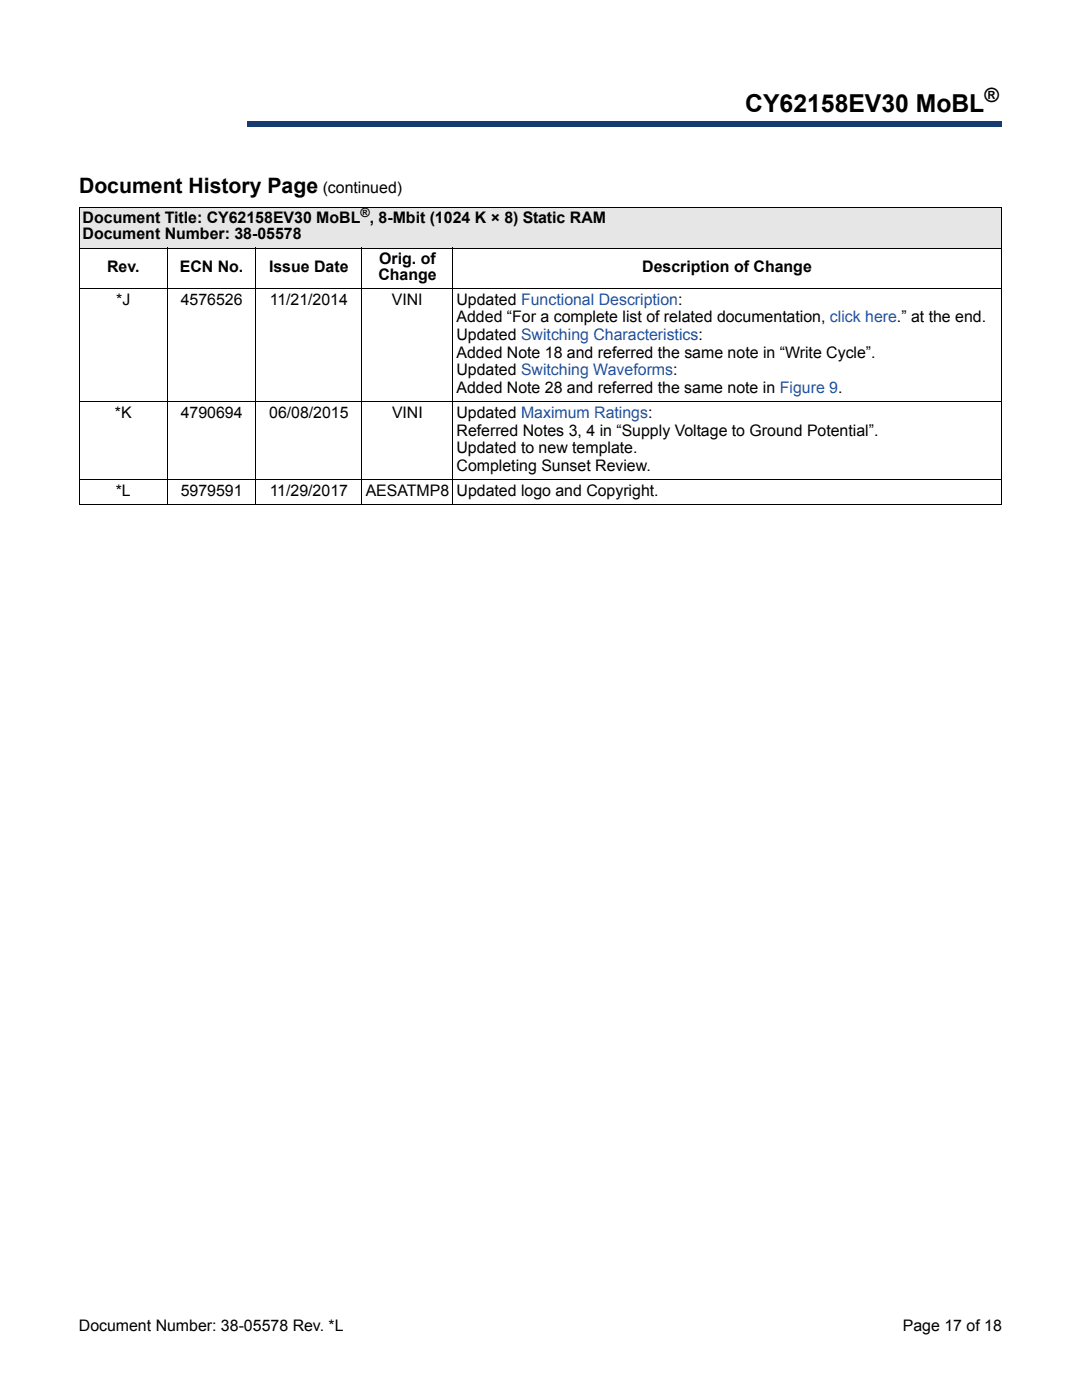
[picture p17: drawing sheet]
<svg xmlns="http://www.w3.org/2000/svg" width="216mm" height="279mm" viewBox="0 0 216 279" stroke-linecap="round" stroke-linejoin="round" font-family="sans-serif">
<defs><g id="words">
<text font-size="4.9" x="148.7" y="22.4">CY62158EV30 MoBL</text>
<text font-size="4.2" x="15.8" y="38.6">Document History Page</text>
<text font-size="3.9" x="196.4" y="20.4">®</text>
<g font-size="3.2">
<text x="64.4" y="38.6">(continued)</text>
<text x="16.5" y="47.8">Document Number: 38-05578</text>
<text x="16.5" y="44.6">Document Title: CY62158EV30 MoBL , 8-Mbit (1024 K × 8) Static RAM</text>
<text x="75.7" y="52.7">Orig. of</text>
<text x="21.4" y="54.3">Rev.</text>
<text x="35.9" y="54.3">ECN No.</text>
<text x="53.7" y="54.3">Issue Date</text>
<text x="75.5" y="55.9">Change</text>
<text x="128.2" y="54.3">Description of Change</text>
<text x="23.2" y="60.8">*J</text>
<text x="36.1" y="60.8">4576526</text>
<text x="53.8" y="60.8">11/21/2014</text>
<text x="78.2" y="60.8">VINI</text>
<text x="91.1" y="60.8">Updated Functional Description:</text>
<text x="91.1" y="64.3">Added “For a complete list of related documentation, click here.” at the end.</text>
<text x="91.1" y="71.4">Added Note 18 and referred the same note in “Write Cycle”.</text>
<text x="91.1" y="67.9">Updated Switching Characteristics:</text>
<text x="91.1" y="74.9">Updated Switching Waveforms:</text>
<text x="22.9" y="83.4">*K</text>
<text x="36.1" y="83.4">4790694</text>
<text x="53.7" y="83.4">06/08/2015</text>
<text x="78.2" y="83.4">VINI</text>
<text x="91.1" y="83.4">Updated Maximum Ratings:</text>
<text x="91.1" y="78.5">Added Note 28 and referred the same note in Figure 9.</text>
<text x="91.1" y="86.9">Referred Notes 3, 4 in “Supply Voltage to Ground Potential”.</text>
<text x="91.1" y="90.4">Updated to new template.</text>
<text x="91.1" y="94">Completing Sunset Review.</text>
<text x="23.1" y="98.9">*L</text>
<text x="36.1" y="98.9">5979591</text>
<text x="53.8" y="98.9">11/29/2017</text>
<text x="73" y="98.9">AESATMP8 Updated logo and Copyright.</text>
<text x="15.7" y="265.6">Document Number: 38-05578 Rev. *L</text>
<text x="180.1" y="265.6">Page 17 of 18</text>
</g>
<text font-size="2.5" x="71.9" y="43.3">®</text>
</g></defs>
<path d="M49.3 24.3h150.5v1h-150.5z" fill="#163b71"/>
<path d="M49.3 24.3h150.6" fill="none" stroke="#163b71" stroke-width=".2"/>
<path d="M199.7 24.3h.2v1h-.2z" fill="#163b71"/>
<path d="M49.3 25.3h150.5" fill="none" stroke="#163b71" stroke-width=".2"/>
<path d="M49.3 24.3h.1v1h-.1z" fill="#163b71"/>
<path d="M15.8 41.4h183.9v8.1h-183.9z" fill="#e6e6e6"/>
<path d="M15.7 41.4h184.2M15.7 49.5h184.2M15.7 57.6h184.2M15.8 41.5v59.1M33.4 49.4v51.4M51.1 49.4v51.4M72.2 49.4v51.4M90.4 49.4v51.4M199.7 41.5v59.1M15.7 80.2h184.2M15.7 95.7h184.2M15.7 100.7h184.2" fill="none" stroke="#000" stroke-width=".2"/>
<use href="#words"/>
</svg>
